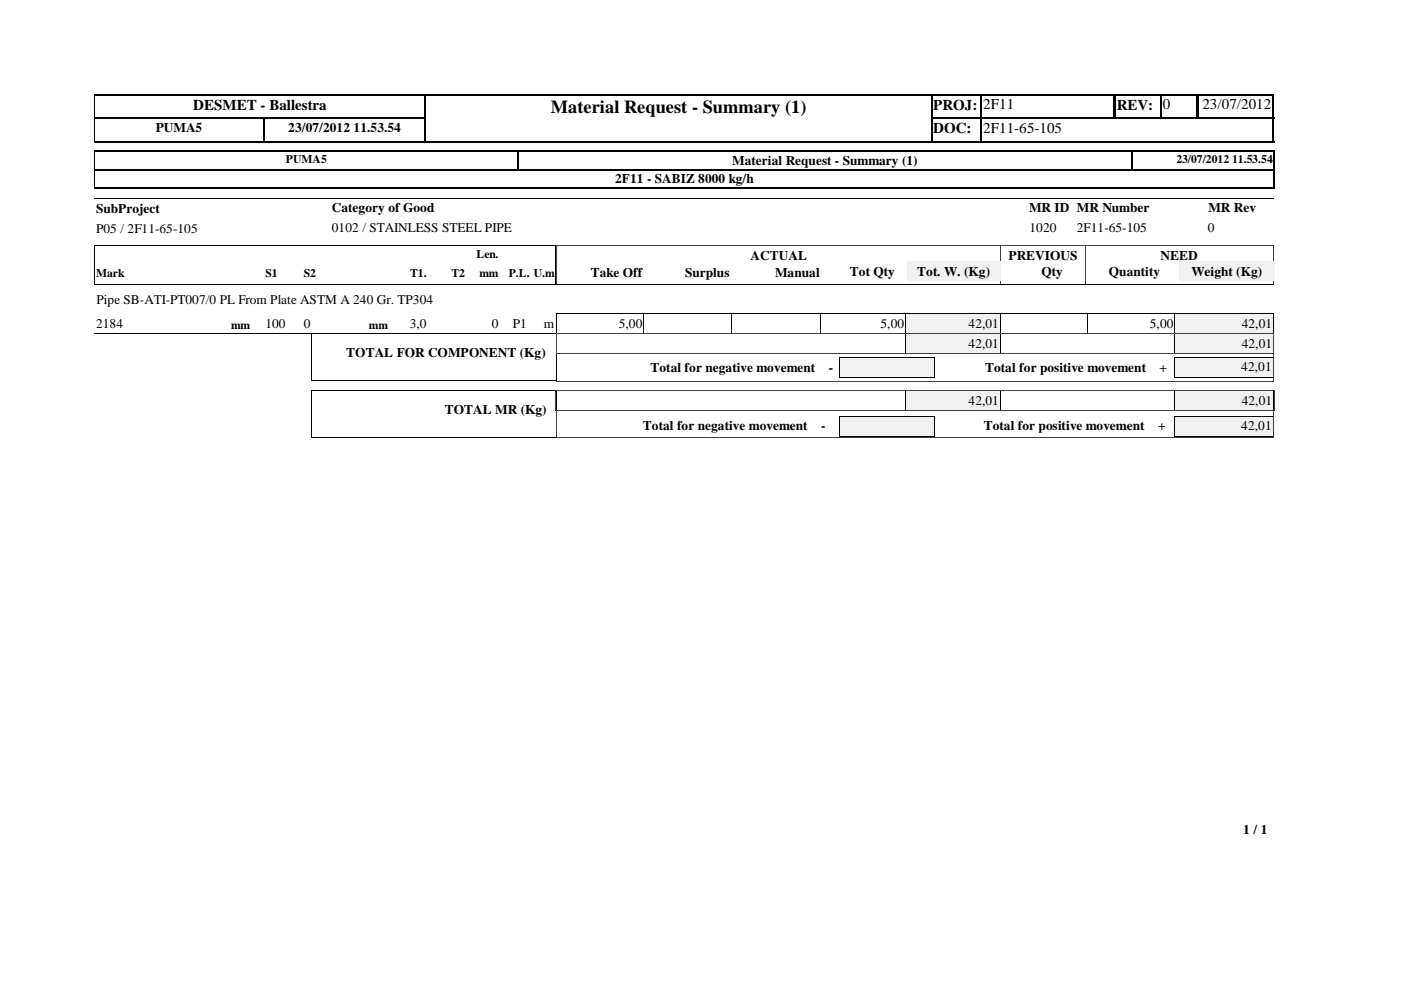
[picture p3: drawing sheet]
<svg xmlns="http://www.w3.org/2000/svg" width="297mm" height="210mm" viewBox="0 0 297 210" stroke-linecap="round" stroke-linejoin="round" font-family="sans-serif">
<defs><g id="words">
<text font-size="3.9" x="116.8" y="23.9">Material Request - Summary (1)</text>
<g font-size="3.2">
<text x="41" y="23.3">DESMET - Ballestra</text>
<text x="197.9" y="23.3">PROJ:</text>
<text x="208.4" y="23.2">2F11</text>
<text x="236.8" y="23.3">REV:</text>
<text x="246.5" y="23.2">0</text>
<text x="254.9" y="23.2">23/07/2012</text>
<text x="197.9" y="28.3">DOC:</text>
<text x="208.4" y="28.2">2F11-65-105</text>
</g>
<g font-size="2.8">
<text x="33" y="28">PUMA5</text>
<text x="61.1" y="28">23/07/2012 11.53.54</text>
<text x="155.2" y="34.9">Material Request - Summary (1)</text>
<text x="130.4" y="38.8">2F11 - SABIZ 8000 kg/h</text>
<text x="20.4" y="45.1">SubProject</text>
<text x="70.4" y="45">Category of Good</text>
<text x="218.2" y="45">MR ID MR Number</text>
<text x="256.2" y="45">MR Rev</text>
<text x="20.4" y="49.3">P05 / 2F11-65-105</text>
<text x="70.4" y="49.2">0102 / STAINLESS STEEL PIPE</text>
<text x="218.3" y="49.2">1020</text>
<text x="228.3" y="49.2">2F11-65-105</text>
<text x="256.1" y="49.2">0</text>
<text x="125.3" y="58.7">Take Off</text>
<text x="145.2" y="58.7">Surplus</text>
<text x="159.1" y="55">ACTUAL</text>
<text x="164.3" y="58.7">Manual</text>
<text x="180.2" y="58.5">Tot Qty</text>
<text x="194.5" y="58.5">Tot. W. (Kg)</text>
<text x="213.8" y="55">PREVIOUS</text>
<text x="220.8" y="58.5">Qty</text>
<text x="235.1" y="58.5">Quantity</text>
<text x="246.1" y="55">NEED</text>
<text x="252.6" y="58.5">Weight (Kg)</text>
<text x="20.4" y="64.6">Pipe SB-ATI-PT007/0 PL From Plate ASTM A 240 Gr. TP304</text>
<text x="20.4" y="69.5">2184</text>
<text x="56.3" y="69.5">100</text>
<text x="64.4" y="69.5">0</text>
<text x="86.9" y="69.5">3,0</text>
<text x="104.3" y="69.5">0</text>
<text x="108.7" y="69.5">P1</text>
<text x="115.3" y="69.5">m</text>
<text x="131.2" y="69.5">5,00</text>
<text x="186.7" y="69.5">5,00</text>
<text x="205.4" y="69.5">42,01</text>
<text x="243.8" y="69.5">5,00</text>
<text x="263.3" y="69.5">42,01</text>
<text x="73.4" y="75.7">TOTAL FOR COMPONENT (Kg)</text>
<text x="205.4" y="73.7">42,01</text>
<text x="263.3" y="73.7">42,01</text>
<text x="137.9" y="78.8">Total for negative movement</text>
<text x="175.7" y="78.8">-</text>
<text x="208.9" y="78.8">Total for positive movement</text>
<text x="245.9" y="78.8">+</text>
<text x="263.2" y="78.7">42,01</text>
<text x="94.3" y="87.8">TOTAL MR (Kg)</text>
<text x="205.4" y="85.8">42,01</text>
<text x="263.3" y="85.8">42,01</text>
<text x="136.3" y="91.3">Total for negative movement</text>
<text x="174.1" y="91.3">-</text>
<text x="208.6" y="91.3">Total for positive movement</text>
<text x="245.6" y="91.3">+</text>
<text x="263.2" y="91.2">42,01</text>
<text x="263.6" y="176.9">1 / 1</text>
</g>
<g font-size="2.5">
<text x="60.6" y="34.6">PUMA5</text>
<text x="249.4" y="34.6">23/07/2012 11.53.54</text>
<text x="20.4" y="58.7">Mark</text>
<text x="56.3" y="58.7">S1</text>
<text x="64.4" y="58.7">S2</text>
<text x="86.9" y="58.7">T1.</text>
<text x="95.7" y="58.7">T2</text>
<text x="101" y="54.7">Len.</text>
<text x="101.6" y="58.7">mm</text>
<text x="107.9" y="58.7">P.L. U.m</text>
<text x="49" y="69.7">mm</text>
<text x="78.2" y="69.7">mm</text>
</g>
</g></defs>
<path d="M90.2 20v5.2M197.4 20v10.2M208 20v10.2M236.3 20v5.2M246.1 20v5.2M253.8 20v5.2M254 20v5.2M270 20v10.2M20 25.1h70.3M20 25h70.3M55.9 24.9v5.3M197.2 25.1h73" fill="none" stroke="#000" stroke-width=".34"/>
<path d="M236.3 20v5.2M90.1 24.9v5.3" fill="none" stroke="#000" stroke-width=".38"/>
<path d="M20 30.1h70.3M20 20.1h70.3M197.2 30.1h10.9M197.2 20.1h73" fill="none" stroke="#000" stroke-width=".25"/>
<path d="M20.1 20v10.2" fill="none" stroke="#000" stroke-width=".21"/>
<path d="M207.8 30h62.4" fill="none" stroke="#000" stroke-width=".3"/>
<path d="M90.3 20.2h107.1v9.7h-107.1z" fill="#fff"/>
<path d="M20 35.9h250.3M20 39.9h250.3M90 20.1h107.7M270.1 31.9v4.2" fill="none" stroke="#000" stroke-width=".25"/>
<path d="M197.5 20v10.2M109.9 31.9v4.2" fill="none" stroke="#000" stroke-width=".34"/>
<path d="M20 32.1h250.3M90 30h107.7M270.1 35.9v4.1" fill="none" stroke="#000" stroke-width=".3"/>
<path d="M90.1 20v10.2M239.9 31.9v4.2" fill="none" stroke="#000" stroke-width=".38"/>
<path d="M20 36h250.3M20.1 31.9v8.1M20 42h250M20 52h97.9v8.3h-97.9z" fill="none" stroke="#000" stroke-width=".21"/>
<path d="M212.1 51.9v8.4M212.2 51.9v8.4M230.1 51.9v8.4M270 51.9v8.4M270 52h-152v8.3h152" fill="none" stroke="#404040" stroke-width=".21"/>
<path d="M99.6 56h6.4v3.7h-6.4z" fill="#fff"/>
<g fill="#f1f1f1">
<path d="M192.3 55.4h19.8v4.2h-19.8z"/>
<path d="M250 55.4h20.2v4.2h-20.2z"/>
</g>
<path d="M20 60.3h250M20 70.7h172.1M136.5 66.5v4.2M155 66.5v4.2M174.1 66.5v4.2M192 66.5v4.2M192.1 66.5h-74.1v4.2M212.1 66.5h37v4.2M212.1 70.7h37M212.1 66.5v4.2M230.6 66.5v4.2" fill="none" stroke="#000" stroke-width=".21"/>
<path d="M192.1 66.5h20v4.2h-20z" fill="#f1f1f1"/>
<path d="M192 70.7h20.1M192 70.7v-4.2h20.1v4.2" fill="none" stroke="#000" stroke-width=".21"/>
<path d="M249.1 66.5h20.9v4.2h-20.9z" fill="#f1f1f1"/>
<path d="M249.1 66.5h20.9M249.1 70.7h20.9M249.1 66.5v4.2M270 66.5v4.2" fill="none" stroke="#000" stroke-width=".21"/>
<path d="M192.1 70.7h20v4.2h-20z" fill="#f1f1f1"/>
<path d="M192 70.7h20.1v4.3h-20.1z" fill="none" stroke="#000" stroke-width=".21"/>
<path d="M249.1 70.7h20.9v4.2h-20.9z" fill="#f1f1f1"/>
<path d="M249.1 70.7h20.9M249.1 75h20.9M249.1 70.7v4.3M270 70.7v4.3" fill="none" stroke="#000" stroke-width=".21"/>
<path d="M249.1 75.7h20.8v4.2h-20.8z" fill="#f1f1f1"/>
<path d="M249 79.9h21M249.1 80l-.1-4.3h21l-.1 4.3" fill="none" stroke="#000" stroke-width=".21"/>
<path d="M178 75.7h20v4.2h-20z" fill="#f1f1f1"/>
<path d="M66 70.7h52.1l-.1 10h-52zM177.9 79.9h20.2M177.9 80v-4.3h20.2v4.3" fill="none" stroke="#000" stroke-width=".21"/>
<path d="M118 70.8h152.1M118 70.8v4.2h152.1M118 75v5.8M270.1 70.8v4.3M270.1 75v5.8M118 80.8h152.1" fill="none" stroke="#404040" stroke-width=".21"/>
<path d="M192.1 82.8h20v4.2h-20z" fill="#f1f1f1"/>
<path d="M192 82.8h20.1M192 87.1h20.1M192 82.8v4.3M212.1 82.8v4.3" fill="none" stroke="#000" stroke-width=".21"/>
<path d="M249.1 82.8h20.9v4.2h-20.9z" fill="#f1f1f1"/>
<path d="M249.1 82.8h20.9M249.1 87.1h20.9M249.1 82.8v4.3M270 82.8v4.3" fill="none" stroke="#000" stroke-width=".21"/>
<path d="M249.1 88.2h20.8v4.3h-20.8z" fill="#f1f1f1"/>
<path d="M249 88.2h21M249.1 88.2l-.1 4.3h20.9v-4.3" fill="none" stroke="#000" stroke-width=".21"/>
<path d="M178 88.2h20v4.3h-20z" fill="#f1f1f1"/>
<path d="M66 82.8h52.1M66 92.8h52.1M66 82.8v10M118 82.8v10M177.9 88.2h20.2M177.9 88.2v4.3h20.2v-4.3" fill="none" stroke="#000" stroke-width=".21"/>
<path d="M117.9 87.1h152.3M117.9 82.8h152.3M117.9 82.8v4.3M118 92.8h152.1M118 87v5.8M270.1 87v5.8M270.2 82.8v4.3" fill="none" stroke="#404040" stroke-width=".21"/>
<use href="#words"/>
</svg>
